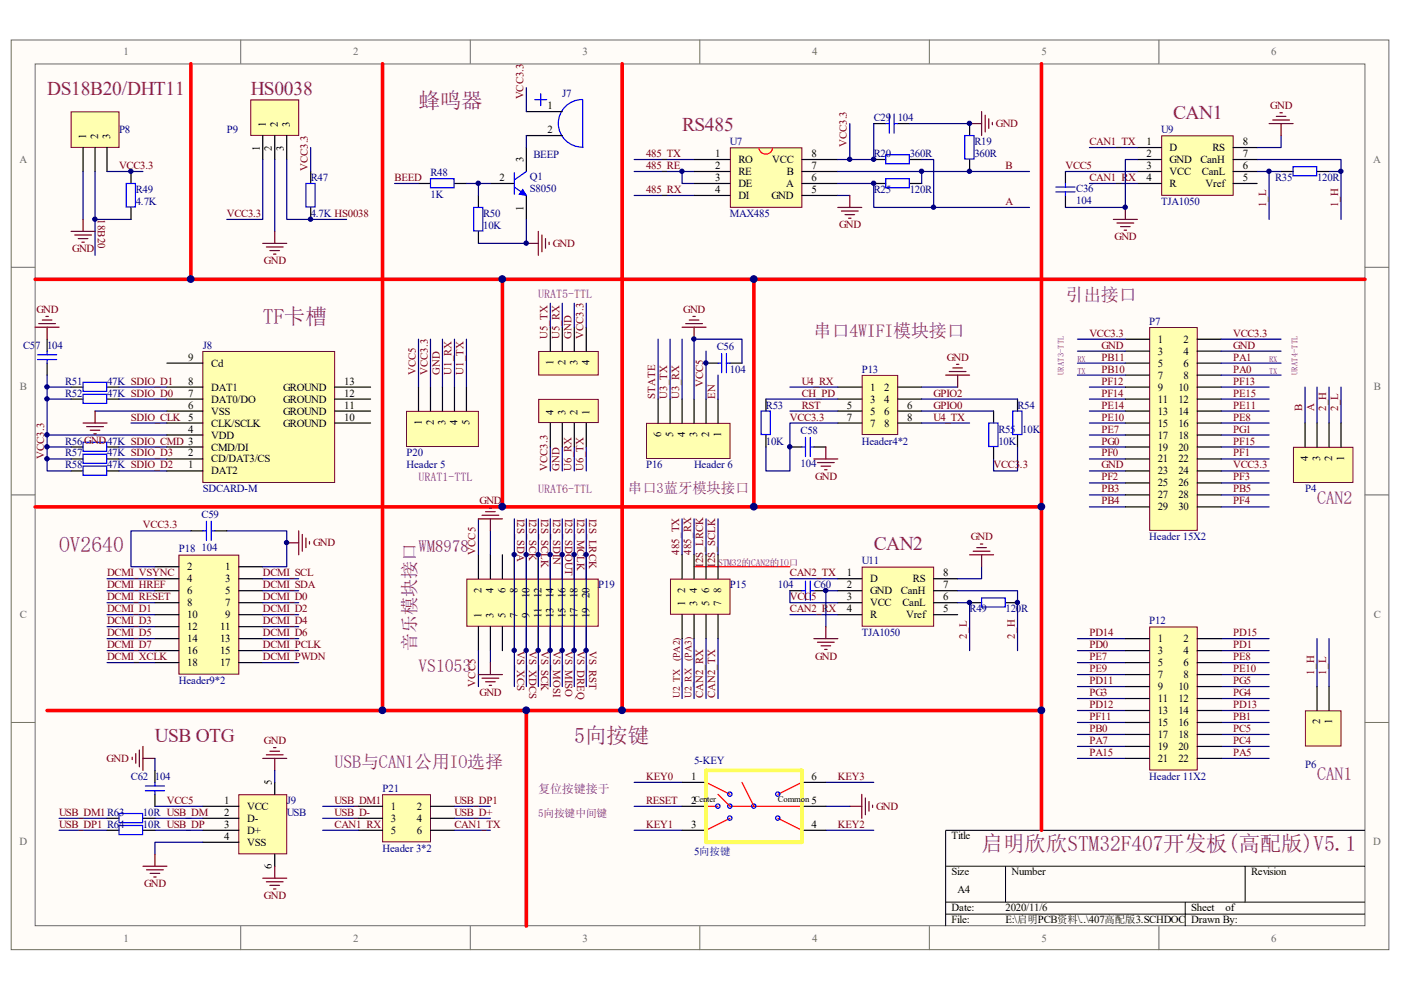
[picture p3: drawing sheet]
<svg xmlns="http://www.w3.org/2000/svg" width="297mm" height="210mm" viewBox="0 0 297 210" stroke-linecap="round" stroke-linejoin="round" font-family="sans-serif">
<defs><g id="words">
<g font-size="4.6" fill="#800080">
<text x="88.7" y="23">蜂鸣器</text>
<text x="55.7" y="68.7">TF卡槽</text>
<text x="12.5" y="116.9">OV2640</text>
<text x="121.8" y="157.6">5向按键</text>
<text x="208.1" y="180.4">启明欣欣STM32F407开发板(高配版)V5.1</text>
</g>
<g font-size="4.1" fill="#800080">
<text x="10" y="20.2">DS18B20/DHT11</text>
<text x="53.2" y="20.2">HS0038</text>
<text x="144.6" y="27.8">RS485</text>
<text x="248.8" y="25.2">CAN1</text>
<text x="185.3" y="116.7">CAN2</text>
<text x="32.9" y="157.3">USB OTG</text>
</g>
<g font-size="3.8" fill="#800080">
<text x="225.9" y="63.8">引出接口</text>
<text x="172.6" y="71.4">串口4WIFI模块接口</text>
<text x="279.2" y="106.9">CAN2</text>
<text x="88.1" y="137.9" transform="rotate(-90 88.1 137.9)">音乐模块接口</text>
<text x="88.7" y="142.5">VS1053</text>
<text x="71" y="162.8">USB与CAN1公用IO选择</text>
<text x="279.2" y="165.4">CAN1</text>
</g>
<text font-size="3.6" fill="#800080" x="88.7" y="117.1">WM8978</text>
<text font-size="3" fill="#800080" x="133.2" y="104.5">串口3蓝牙模块接口</text>
<g font-size="2.5" fill="#800080">
<text x="114.1" y="63.2">URAT5-TTL</text>
<text x="88.7" y="102">URAT1-TTL</text>
<text x="114.1" y="104.6">URAT6-TTL</text>
<text x="114.1" y="168.1">复位按键接于</text>
</g>
<g font-size="2.3" fill="#696969">
<text x="26.2" y="11.7">1</text>
<text x="74.8" y="11.7">2</text>
<text x="123.5" y="11.7">3</text>
<text x="172.2" y="11.7">4</text>
<text x="220.8" y="11.7">5</text>
<text x="269.5" y="11.7">6</text>
<text x="4.1" y="34.5">A</text>
<text x="291.2" y="34.5">A</text>
<text x="4.2" y="82.7">B</text>
<text x="291.3" y="82.7">B</text>
<text x="4.2" y="131">C</text>
<text x="291.3" y="131">C</text>
<text x="4.1" y="179.3">D</text>
<text x="291.2" y="179.3">D</text>
<text x="26.2" y="199.7">1</text>
<text x="74.8" y="199.7">2</text>
<text x="123.5" y="199.7">3</text>
<text x="172.2" y="199.7">4</text>
<text x="220.8" y="199.7">5</text>
<text x="269.5" y="199.7">6</text>
</g>
<g font-size="2.3" fill="#800000">
<text x="111" y="21.1" transform="rotate(-90 111 21.1)">VCC3.3</text>
<text x="269.3" y="23.1">GND</text>
<text x="211.2" y="26.9">GND</text>
<text x="25.2" y="35.8">VCC3.3</text>
<text x="137" y="33.3">485_TX</text>
<text x="137" y="35.8">485_RE</text>
<text x="179.6" y="31.3" transform="rotate(-90 179.6 31.3)">VCC3.3</text>
<text x="213.2" y="35.8">B</text>
<text x="225.9" y="35.8">VCC5</text>
<text x="231" y="30.7">CAN1_TX</text>
<text x="65.3" y="36.3" transform="rotate(-90 65.3 36.3)">VCC3.3</text>
<text x="83.7" y="38.4">BEED</text>
<text x="137" y="40.9">485_RX</text>
<text x="231" y="38.4">CAN1_RX</text>
<text x="20.7" y="46.5" transform="rotate(90 20.7 46.5)">18B20</text>
<text x="48.1" y="46">VCC3.3</text>
<text x="213.2" y="43.4">A</text>
<text x="268.5" y="44" transform="rotate(-90 268.5 44)">1_L</text>
<text x="283.7" y="44" transform="rotate(-90 283.7 44)">1_H</text>
<text x="15.3" y="53.5">GND</text>
<text x="117.2" y="52.3">GND</text>
<text x="177.9" y="48.4">GND</text>
<text x="236.3" y="51">GND</text>
<text x="56" y="56.1">GND</text>
<text x="7.7" y="66.3">GND</text>
<text x="116.1" y="71.9" transform="rotate(-90 116.1 71.9)">U5_TX</text>
<text x="118.6" y="71.9" transform="rotate(-90 118.6 71.9)">U5_RX</text>
<text x="121.2" y="71.9" transform="rotate(-90 121.2 71.9)">GND</text>
<text x="123.7" y="71.9" transform="rotate(-90 123.7 71.9)">VCC3.3</text>
<text x="144.9" y="66.3">GND</text>
<text x="231" y="71.4">VCC3.3</text>
<text x="261.5" y="71.4">VCC3.3</text>
<text x="200.7" y="76.5">GND</text>
<text x="233.5" y="73.9">GND</text>
<text x="233.5" y="76.5">PB11</text>
<text x="261.5" y="73.9">GND</text>
<text x="261.5" y="76.5">PA1</text>
<text x="88.1" y="79.5" transform="rotate(-90 88.1 79.5)">VCC5</text>
<text x="90.7" y="79.5" transform="rotate(-90 90.7 79.5)">VCC3.3</text>
<text x="93.2" y="79.5" transform="rotate(-90 93.2 79.5)">GND</text>
<text x="95.8" y="79.5" transform="rotate(-90 95.8 79.5)">U1_RX</text>
<text x="98.3" y="79.5" transform="rotate(-90 98.3 79.5)">U1_TX</text>
<text x="149.1" y="82.1" transform="rotate(-90 149.1 82.1)">VCC5</text>
<text x="170" y="81.5">U4_RX</text>
<text x="233.5" y="81.5">PF12</text>
<text x="233.5" y="79">PB10</text>
<text x="261.5" y="81.5">PF13</text>
<text x="261.5" y="79">PA0</text>
<text x="27.8" y="89.2">SDIO_CLK 5</text>
<text x="138.9" y="84.6" transform="rotate(-90 138.9 84.6)">STATE</text>
<text x="141.5" y="84.6" transform="rotate(-90 141.5 84.6)">U3_TX</text>
<text x="144" y="84.6" transform="rotate(-90 144 84.6)">U3_RX</text>
<text x="151.6" y="84.6" transform="rotate(-90 151.6 84.6)">EN</text>
<text x="167.5" y="89.2">VCC3.3</text>
<text x="170" y="86.6">RST</text>
<text x="170" y="84.1">CH_PD</text>
<text x="198" y="84.1">GPIO2</text>
<text x="198" y="86.6">GPIO0</text>
<text x="198" y="89.2">U4_TX</text>
<text x="233.5" y="84.1">PF14</text>
<text x="233.5" y="86.6">PE14</text>
<text x="233.5" y="89.2">PE10</text>
<text x="261.5" y="84.1">PE15</text>
<text x="261.5" y="86.6">PE11</text>
<text x="261.5" y="89.2">PE8</text>
<text x="276.1" y="87.1" transform="rotate(-90 276.1 87.1)">B</text>
<text x="278.6" y="87.1" transform="rotate(-90 278.6 87.1)">A</text>
<text x="281.2" y="87.1" transform="rotate(-90 281.2 87.1)">2_H</text>
<text x="283.7" y="87.1" transform="rotate(-90 283.7 87.1)">2_L</text>
<text x="233.5" y="94.2">PG0</text>
<text x="233.5" y="91.7">PE7</text>
<text x="261.5" y="91.7">PG1</text>
<text x="261.5" y="94.2">PF15</text>
<text x="9.4" y="97.3" transform="rotate(-90 9.4 97.3)">VCC3.3</text>
<text x="116.1" y="99.8" transform="rotate(-90 116.1 99.8)">VCC3.3</text>
<text x="118.6" y="99.8" transform="rotate(-90 118.6 99.8)">GND</text>
<text x="121.2" y="99.8" transform="rotate(-90 121.2 99.8)">U6_RX</text>
<text x="123.7" y="99.8" transform="rotate(-90 123.7 99.8)">U6_TX</text>
<text x="172.8" y="101.8">GND</text>
<text x="210.7" y="99.3">VCC3.3</text>
<text x="233.5" y="101.9">PF2</text>
<text x="233.5" y="96.8">PF0</text>
<text x="233.5" y="99.3">GND</text>
<text x="261.5" y="99.3">VCC3.3</text>
<text x="261.5" y="101.9">PF3</text>
<text x="261.5" y="96.8">PF1</text>
<text x="101.7" y="106.9">GND</text>
<text x="233.5" y="104.4">PB3</text>
<text x="233.5" y="106.9">PB4</text>
<text x="261.5" y="104.4">PB5</text>
<text x="261.5" y="106.9">PF4</text>
<text x="30.3" y="112">VCC3.3</text>
<text x="109.6" y="110" transform="rotate(90 109.6 110)">I2S_SDA</text>
<text x="112.2" y="110" transform="rotate(90 112.2 110)">I2S_SCK</text>
<text x="114.7" y="110" transform="rotate(90 114.7 110)">I2S_SCLK</text>
<text x="117.3" y="110" transform="rotate(90 117.3 110)">I2S_SDIN</text>
<text x="119.8" y="110" transform="rotate(90 119.8 110)">I2S_SDOUT</text>
<text x="122.3" y="110" transform="rotate(90 122.3 110)">I2S_MCLK</text>
<text x="124.9" y="110" transform="rotate(90 124.9 110)">I2S_LRCK</text>
<text x="66.4" y="115.8">GND</text>
<text x="100.8" y="117.6" transform="rotate(-90 100.8 117.6)">VCC5</text>
<text x="144" y="117.6" transform="rotate(-90 144 117.6)">485_TX</text>
<text x="146.6" y="117.6" transform="rotate(-90 146.6 117.6)">485_RX</text>
<text x="205.8" y="114.6">GND</text>
<text x="22.7" y="122.2">DCMI_VSYNC</text>
<text x="22.7" y="124.7">DCMI_HREF</text>
<text x="55.7" y="122.2">DCMI_SCL</text>
<text x="55.7" y="124.7">DCMI_SDA</text>
<text x="149.1" y="120.2" transform="rotate(-90 149.1 120.2)">I2S_LRCK</text>
<text x="151.6" y="120.2" transform="rotate(-90 151.6 120.2)">I2S_SCLK</text>
<text x="167.5" y="122.2">CAN2_TX</text>
<text x="22.7" y="127.3">DCMI_RESET</text>
<text x="22.7" y="129.8">DCMI_D1</text>
<text x="55.7" y="129.8">DCMI_D2</text>
<text x="55.7" y="127.3">DCMI_D0</text>
<text x="167.5" y="129.8">CAN2_RX</text>
<text x="167.5" y="127.3">VCC5</text>
<text x="22.7" y="132.3">DCMI_D3</text>
<text x="22.7" y="134.9">DCMI_D5</text>
<text x="22.7" y="137.4">DCMI_D7</text>
<text x="55.7" y="132.3">DCMI_D4</text>
<text x="55.7" y="134.9">DCMI_D6</text>
<text x="55.7" y="137.4">DCMI_PCLK</text>
<text x="109.6" y="137.9" transform="rotate(90 109.6 137.9)">VS_XCS</text>
<text x="112.2" y="137.9" transform="rotate(90 112.2 137.9)">VS_XDCS</text>
<text x="114.7" y="137.9" transform="rotate(90 114.7 137.9)">VS_SCK</text>
<text x="117.3" y="137.9" transform="rotate(90 117.3 137.9)">VS_MOSI</text>
<text x="119.8" y="137.9" transform="rotate(90 119.8 137.9)">VS_MISO</text>
<text x="122.3" y="137.9" transform="rotate(90 122.3 137.9)">VS_DREQ</text>
<text x="124.9" y="137.9" transform="rotate(90 124.9 137.9)">VS_RST</text>
<text x="205" y="135.4" transform="rotate(-90 205 135.4)">2_L</text>
<text x="215.1" y="135.4" transform="rotate(-90 215.1 135.4)">2_H</text>
<text x="231" y="134.9">PD14</text>
<text x="231" y="137.4">PD0</text>
<text x="261.5" y="134.9">PD15</text>
<text x="261.5" y="137.4">PD1</text>
<text x="22.7" y="140">DCMI_XCLK</text>
<text x="55.7" y="140">DCMI_PWDN</text>
<text x="172.8" y="139.9">GND</text>
<text x="231" y="140">PE7</text>
<text x="231" y="142.5">PE9</text>
<text x="261.5" y="140">PE8</text>
<text x="261.5" y="142.5">PE10</text>
<text x="278.6" y="143" transform="rotate(-90 278.6 143)">1_H</text>
<text x="281.2" y="143" transform="rotate(-90 281.2 143)">1_L</text>
<text x="100.8" y="145.6" transform="rotate(-90 100.8 145.6)">VCC5</text>
<text x="101.7" y="147.5">GND</text>
<text x="149.1" y="148.1" transform="rotate(-90 149.1 148.1)">CAN2_RX</text>
<text x="151.6" y="148.1" transform="rotate(-90 151.6 148.1)">CAN2_TX</text>
<text x="231" y="147.6">PG3</text>
<text x="231" y="145">PD11</text>
<text x="261.5" y="147.6">PG4</text>
<text x="261.5" y="145">PG5</text>
<text x="231" y="150.1">PD12</text>
<text x="231" y="152.7">PF11</text>
<text x="231" y="155.2">PB0</text>
<text x="261.5" y="150.1">PD13</text>
<text x="261.5" y="152.7">PB1</text>
<text x="261.5" y="155.2">PC5</text>
<text x="22.6" y="161.6">GND</text>
<text x="56" y="157.7">GND</text>
<text x="231" y="157.7">PA7</text>
<text x="231" y="160.3">PA15</text>
<text x="261.5" y="157.7">PC4</text>
<text x="261.5" y="160.3">PA5</text>
<text x="137" y="165.4">KEY0</text>
<text x="177.6" y="165.4">KEY3</text>
<text x="12.5" y="173">USB_DM1R63</text>
<text x="35.4" y="170.4">VCC5</text>
<text x="71" y="173">USB_D-</text>
<text x="71" y="170.4">USB_DM1</text>
<text x="96.4" y="173">USB_D+</text>
<text x="96.4" y="170.4">USB_DP1</text>
<text x="137" y="170.4">RESET</text>
<text x="185.8" y="171.7">GND</text>
<text x="12.5" y="175.5">USB_DP1 R64</text>
<text x="71" y="175.5">CAN1_RX</text>
<text x="96.4" y="175.5">CAN1_TX</text>
<text x="137" y="175.5">KEY1</text>
<text x="177.6" y="175.5">KEY2</text>
<text x="30.6" y="188.1">GND</text>
<text x="56" y="190.7">GND</text>
</g>
<g font-size="2.3">
<text x="116.1" y="23.1">1</text>
<text x="18.3" y="29.5" transform="rotate(-90 18.3 29.5)">1</text>
<text x="20.8" y="29.5" transform="rotate(-90 20.8 29.5)">2</text>
<text x="23.4" y="29.5" transform="rotate(-90 23.4 29.5)">3</text>
<text x="56.4" y="26.9" transform="rotate(-90 56.4 26.9)">1</text>
<text x="58.9" y="26.9" transform="rotate(-90 58.9 26.9)">2</text>
<text x="61.5" y="26.9" transform="rotate(-90 61.5 26.9)">3</text>
<text x="116.1" y="28.2">2</text>
<text x="55.1" y="31.9" transform="rotate(-90 55.1 31.9)">1</text>
<text x="57.7" y="31.9" transform="rotate(-90 57.7 31.9)">2</text>
<text x="60.2" y="31.9" transform="rotate(-90 60.2 31.9)">3</text>
<text x="111" y="34.3" transform="rotate(-90 111 34.3)">3</text>
<text x="151.6" y="33.3">1</text>
<text x="151.6" y="35.8">2</text>
<text x="156.5" y="34.6">RO</text>
<text x="163.7" y="34.6">VCC</text>
<text x="172" y="35.8">7</text>
<text x="172" y="33.3">8</text>
<text x="243.1" y="30.7">1</text>
<text x="243.1" y="33.3">2</text>
<text x="243.1" y="35.8">3</text>
<text x="248" y="32">D</text>
<text x="248" y="34.6">GND</text>
<text x="254.5" y="34.6">CanH</text>
<text x="257" y="32">RS</text>
<text x="263.5" y="35.8">6</text>
<text x="263.5" y="33.3">7</text>
<text x="263.5" y="30.7">8</text>
<text x="105.9" y="38.4">2</text>
<text x="151.6" y="38.4">3</text>
<text x="151.6" y="40.9">4</text>
<text x="156.5" y="37.1">RE</text>
<text x="156.5" y="39.6">DE</text>
<text x="166.7" y="39.6">A</text>
<text x="166.8" y="37.1">B</text>
<text x="172" y="40.9">5</text>
<text x="172" y="38.4">6</text>
<text x="243.1" y="38.4">4</text>
<text x="248" y="37.1">VCC</text>
<text x="248" y="39.6">R</text>
<text x="254.8" y="37.1">CanL</text>
<text x="255.6" y="39.6">Vref</text>
<text x="263.5" y="38.4">5</text>
<text x="111" y="44.6" transform="rotate(-90 111 44.6)">1</text>
<text x="156.5" y="42.2">DI</text>
<text x="163.6" y="42.2">GND</text>
<text x="39.9" y="76.5">9</text>
<text x="44.8" y="77.7">Cd</text>
<text x="117.3" y="77.4" transform="rotate(-90 117.3 77.4)">1</text>
<text x="119.9" y="77.4" transform="rotate(-90 119.9 77.4)">2</text>
<text x="122.4" y="77.4" transform="rotate(-90 122.4 77.4)">3</text>
<text x="125" y="77.4" transform="rotate(-90 125 77.4)">4</text>
<text x="245.4" y="72.7">1</text>
<text x="245.4" y="75.2">3</text>
<text x="245.4" y="77.7">5</text>
<text x="251" y="72.7">2</text>
<text x="251" y="75.2">4</text>
<text x="251" y="77.7">6</text>
<text x="39.9" y="81.5">8</text>
<text x="44.8" y="82.8">DAT1</text>
<text x="60" y="82.8">GROUND</text>
<text x="73" y="81.5">13</text>
<text x="184.5" y="82.8">1</text>
<text x="187.5" y="82.8">2</text>
<text x="245.4" y="80.3">7</text>
<text x="245.4" y="82.8">9</text>
<text x="249.9" y="82.8">10</text>
<text x="251" y="80.3">8</text>
<text x="39.9" y="86.6">6</text>
<text x="39.9" y="84.1">7</text>
<text x="44.8" y="87.9">VSS</text>
<text x="44.8" y="85.4">DAT0/DO</text>
<text x="60" y="87.9">GROUND</text>
<text x="60" y="85.4">GROUND</text>
<text x="73" y="89.2">10</text>
<text x="73" y="86.6">11</text>
<text x="73" y="84.1">12</text>
<text x="117.3" y="87.9" transform="rotate(-90 117.3 87.9)">4</text>
<text x="119.9" y="87.9" transform="rotate(-90 119.9 87.9)">3</text>
<text x="122.4" y="87.9" transform="rotate(-90 122.4 87.9)">2</text>
<text x="125" y="87.9" transform="rotate(-90 125 87.9)">1</text>
<text x="179.6" y="86.6">5</text>
<text x="179.6" y="89.2">7</text>
<text x="184.5" y="85.4">3</text>
<text x="184.5" y="87.9">5</text>
<text x="187.5" y="85.4">4</text>
<text x="187.5" y="87.9">6</text>
<text x="192.4" y="86.6">6</text>
<text x="192.4" y="89.2">8</text>
<text x="245.4" y="85.4">11</text>
<text x="245.4" y="87.9">13</text>
<text x="249.9" y="85.4">12</text>
<text x="249.9" y="87.9">14</text>
<text x="39.9" y="91.7">4</text>
<text x="44.8" y="95.5">CMD/DI</text>
<text x="44.8" y="93">VDD</text>
<text x="44.8" y="90.4">CLK/SCLK</text>
<text x="60" y="90.4">GROUND</text>
<text x="89.4" y="90.1" transform="rotate(-90 89.4 90.1)">1</text>
<text x="91.9" y="90.1" transform="rotate(-90 91.9 90.1)">2</text>
<text x="94.5" y="90.1" transform="rotate(-90 94.5 90.1)">3</text>
<text x="97" y="90.1" transform="rotate(-90 97 90.1)">4</text>
<text x="99.6" y="90.1" transform="rotate(-90 99.6 90.1)">5</text>
<text x="140.2" y="92.6" transform="rotate(-90 140.2 92.6)">6</text>
<text x="142.7" y="92.6" transform="rotate(-90 142.7 92.6)">5</text>
<text x="145.3" y="92.6" transform="rotate(-90 145.3 92.6)">4</text>
<text x="147.8" y="92.6" transform="rotate(-90 147.8 92.6)">3</text>
<text x="150.4" y="92.6" transform="rotate(-90 150.4 92.6)">2</text>
<text x="152.9" y="92.6" transform="rotate(-90 152.9 92.6)">1</text>
<text x="184.5" y="90.4">7</text>
<text x="187.5" y="90.4">8</text>
<text x="245.4" y="90.4">15</text>
<text x="245.4" y="93">17</text>
<text x="245.4" y="95.5">19</text>
<text x="249.9" y="90.4">16</text>
<text x="249.9" y="93">18</text>
<text x="249.9" y="95.5">20</text>
<text x="39.9" y="99.3">1</text>
<text x="39.9" y="96.8">2</text>
<text x="44.8" y="100.6">DAT2</text>
<text x="44.8" y="98.1">CD/DAT3/CS</text>
<text x="245.4" y="98.1">21</text>
<text x="245.4" y="100.6">23</text>
<text x="249.9" y="98.1">22</text>
<text x="249.9" y="100.6">24</text>
<text x="277.4" y="97.7" transform="rotate(-90 277.4 97.7)">4</text>
<text x="279.9" y="97.7" transform="rotate(-90 279.9 97.7)">3</text>
<text x="282.4" y="97.7" transform="rotate(-90 282.4 97.7)">2</text>
<text x="285" y="97.7" transform="rotate(-90 285 97.7)">1</text>
<text x="245.4" y="103.1">25</text>
<text x="245.4" y="105.7">27</text>
<text x="249.9" y="103.1">26</text>
<text x="249.9" y="105.7">28</text>
<text x="245.4" y="108.2">29</text>
<text x="249.9" y="108.2">30</text>
<text x="39.7" y="120.9">2</text>
<text x="39.7" y="123.5">4</text>
<text x="39.7" y="126">6</text>
<text x="47.8" y="120.9">1</text>
<text x="47.8" y="123.5">3</text>
<text x="47.8" y="126">5</text>
<text x="102.1" y="125.7" transform="rotate(-90 102.1 125.7)">2</text>
<text x="104.6" y="125.7" transform="rotate(-90 104.6 125.7)">4</text>
<text x="107.2" y="125.7" transform="rotate(-90 107.2 125.7)">6</text>
<text x="109.7" y="125.7" transform="rotate(-90 109.7 125.7)">8</text>
<text x="145.3" y="125.7" transform="rotate(-90 145.3 125.7)">2</text>
<text x="147.8" y="125.7" transform="rotate(-90 147.8 125.7)">4</text>
<text x="150.4" y="125.7" transform="rotate(-90 150.4 125.7)">6</text>
<text x="152.9" y="125.7" transform="rotate(-90 152.9 125.7)">8</text>
<text x="179.6" y="122.2">1</text>
<text x="179.6" y="124.7">2</text>
<text x="184.5" y="123.5">D</text>
<text x="184.5" y="126">GND</text>
<text x="191" y="126">CanH</text>
<text x="193.5" y="123.5">RS</text>
<text x="200" y="124.7">7</text>
<text x="200" y="122.2">8</text>
<text x="39.7" y="128.5">8</text>
<text x="39.7" y="131.1">10</text>
<text x="47.8" y="128.5">7</text>
<text x="47.8" y="131.1">9</text>
<text x="102.1" y="131.1" transform="rotate(-90 102.1 131.1)">1</text>
<text x="104.6" y="131.1" transform="rotate(-90 104.6 131.1)">3</text>
<text x="107.2" y="131.1" transform="rotate(-90 107.2 131.1)">5</text>
<text x="109.7" y="131.1" transform="rotate(-90 109.7 131.1)">7</text>
<text x="112.3" y="131.1" transform="rotate(-90 112.3 131.1)">9</text>
<text x="112.3" y="126.8" transform="rotate(-90 112.3 126.8)">10</text>
<text x="114.8" y="131.1" transform="rotate(-90 114.8 131.1)">11</text>
<text x="114.8" y="126.8" transform="rotate(-90 114.8 126.8)">12</text>
<text x="117.3" y="131.1" transform="rotate(-90 117.3 131.1)">13</text>
<text x="117.3" y="126.8" transform="rotate(-90 117.3 126.8)">14</text>
<text x="119.9" y="131.1" transform="rotate(-90 119.9 131.1)">15</text>
<text x="119.9" y="126.8" transform="rotate(-90 119.9 126.8)">16</text>
<text x="122.4" y="131.1" transform="rotate(-90 122.4 131.1)">17</text>
<text x="122.4" y="126.8" transform="rotate(-90 122.4 126.8)">18</text>
<text x="125" y="131.1" transform="rotate(-90 125 131.1)">19</text>
<text x="125" y="126.8" transform="rotate(-90 125 126.8)">20</text>
<text x="145.3" y="128.5" transform="rotate(-90 145.3 128.5)">1</text>
<text x="147.8" y="128.5" transform="rotate(-90 147.8 128.5)">3</text>
<text x="150.4" y="128.5" transform="rotate(-90 150.4 128.5)">5</text>
<text x="152.9" y="128.5" transform="rotate(-90 152.9 128.5)">7</text>
<text x="179.6" y="127.3">3</text>
<text x="179.6" y="129.8">4</text>
<text x="184.5" y="128.5">VCC</text>
<text x="184.5" y="131.1">R</text>
<text x="191.3" y="128.5">CanL</text>
<text x="192.1" y="131.1">Vref</text>
<text x="200" y="129.8">5</text>
<text x="200" y="127.3">6</text>
<text x="39.7" y="133.6">12</text>
<text x="39.7" y="136.2">14</text>
<text x="46.7" y="133.6">11</text>
<text x="46.7" y="136.2">13</text>
<text x="245.4" y="136.2">1</text>
<text x="251" y="136.2">2</text>
<text x="39.7" y="138.7">16</text>
<text x="39.7" y="141.2">18</text>
<text x="46.7" y="138.7">15</text>
<text x="46.7" y="141.2">17</text>
<text x="245.4" y="138.7">3</text>
<text x="245.4" y="141.2">5</text>
<text x="245.4" y="143.8">7</text>
<text x="251" y="138.7">4</text>
<text x="251" y="141.2">6</text>
<text x="251" y="143.8">8</text>
<text x="245.4" y="146.3">9</text>
<text x="245.4" y="148.9">11</text>
<text x="249.9" y="146.3">10</text>
<text x="249.9" y="148.9">12</text>
<text x="245.4" y="151.4">13</text>
<text x="245.4" y="153.9">15</text>
<text x="249.9" y="151.4">14</text>
<text x="249.9" y="153.9">16</text>
<text x="279.9" y="153.6" transform="rotate(-90 279.9 153.6)">2</text>
<text x="282.4" y="153.6" transform="rotate(-90 282.4 153.6)">1</text>
<text x="245.4" y="156.5">17</text>
<text x="245.4" y="159">19</text>
<text x="245.4" y="161.6">21</text>
<text x="249.9" y="156.5">18</text>
<text x="249.9" y="159">20</text>
<text x="249.9" y="161.6">22</text>
<text x="57.7" y="166.4" transform="rotate(-90 57.7 166.4)">5</text>
<text x="146.6" y="165.4">1</text>
<text x="172" y="165.4">6</text>
<text x="47.5" y="170.4">1</text>
<text x="47.5" y="173">2</text>
<text x="52.4" y="171.7">VCC</text>
<text x="82.9" y="171.7">1</text>
<text x="88.4" y="171.7">2</text>
<text x="146.6" y="170.4">2</text>
<text x="172" y="170.4">5</text>
<text x="47.5" y="175.5">3</text>
<text x="47.5" y="178.1">4</text>
<text x="52.4" y="174.3">D-</text>
<text x="52.4" y="176.8">D+</text>
<text x="52.4" y="179.3">VSS</text>
<text x="82.9" y="174.3">3</text>
<text x="82.9" y="176.8">5</text>
<text x="88.4" y="174.3">4</text>
<text x="88.4" y="176.8">6</text>
<text x="146.6" y="175.5">3</text>
<text x="172" y="175.5">4</text>
<text x="201.8" y="178">Title</text>
<text x="57.7" y="184.3" transform="rotate(-90 57.7 184.3)">6</text>
<text x="201.8" y="185.6">Size</text>
<text x="214.5" y="185.6">Number</text>
<text x="265.3" y="185.6">Revision</text>
<text x="203" y="189.4">A4</text>
<text x="201.8" y="193.2">Date:</text>
<text x="201.8" y="195.8">File:</text>
<text x="213.2" y="193.2">2020/11/6</text>
<text x="213.2" y="195.8">E:\启明PCB资料\..\407高配版3.SCHDOC</text>
<text x="252.6" y="193.2">Sheet</text>
<text x="252.6" y="195.8">Drawn By:</text>
<text x="259.8" y="193.2">of</text>
</g>
<g font-size="2.3" fill="#000080">
<text x="119.2" y="20.6">J7</text>
<text x="25.2" y="28.2">P8</text>
<text x="48.1" y="28.2">P9</text>
<text x="185.3" y="25.7">C29</text>
<text x="190.3" y="25.7">104</text>
<text x="246.2" y="28.2">U9</text>
<text x="113.1" y="33.5">BEEP</text>
<text x="154.8" y="30.7">U7</text>
<text x="185.3" y="33.3">R20</text>
<text x="192.9" y="33.3">360R</text>
<text x="206.6" y="33.3">360R</text>
<text x="206.6" y="30.7">R19</text>
<text x="28.8" y="40.9">R49</text>
<text x="65.9" y="38.4">R47</text>
<text x="91.3" y="41.9">1K</text>
<text x="91.3" y="37.4">R48</text>
<text x="112.4" y="38.1">Q1</text>
<text x="112.4" y="40.7">S8050</text>
<text x="185.3" y="40.9">R25</text>
<text x="192.9" y="40.9">120R</text>
<text x="228.2" y="40.7">C36</text>
<text x="270.3" y="38.4">R35</text>
<text x="279.2" y="38.4">120R</text>
<text x="28.8" y="43.4">4.7K</text>
<text x="65.9" y="46">4.7K HS0038</text>
<text x="102.4" y="46">R50</text>
<text x="154.8" y="46">MAX485</text>
<text x="228.2" y="43.2">104</text>
<text x="246.2" y="43.4">TJA1050</text>
<text x="102.4" y="48.5">10K</text>
<text x="243.7" y="68.8">P7</text>
<text x="4.9" y="73.9">C57</text>
<text x="10" y="73.9">104</text>
<text x="43" y="73.9">J8</text>
<text x="152" y="74.2">C56</text>
<text x="13.8" y="81.5">R51</text>
<text x="22.7" y="81.5">47K SDIO_D1</text>
<text x="154.8" y="79">104</text>
<text x="182.7" y="79">P13</text>
<text x="13.8" y="84.1">R52</text>
<text x="22.7" y="84.1">47K SDIO_D0</text>
<text x="162.4" y="86.6">R53</text>
<text x="215.7" y="86.6">R54</text>
<text x="13.8" y="94.2">R56GND47K SDIO_CMD 3</text>
<text x="162.4" y="94.2">10K</text>
<text x="169.8" y="92">C58</text>
<text x="182.7" y="94.2">Header4*2</text>
<text x="211.7" y="94.2">10K</text>
<text x="211.7" y="91.7">R55</text>
<text x="216.7" y="91.7">10K</text>
<text x="13.8" y="99.3">R58</text>
<text x="13.8" y="96.8">R57</text>
<text x="22.7" y="99.3">47K SDIO_D2</text>
<text x="22.7" y="96.8">47K SDIO_D3</text>
<text x="86.2" y="96.8">P20</text>
<text x="86.2" y="99.3">Header 5</text>
<text x="137" y="99.3">P16</text>
<text x="147.2" y="99.3">Header 6</text>
<text x="169.8" y="99.1">104</text>
<text x="43" y="104.4">SDCARD-M</text>
<text x="276.7" y="104.4">P4</text>
<text x="42.8" y="109.7">C59</text>
<text x="37.9" y="117.1">P18</text>
<text x="42.8" y="116.9">104</text>
<text x="182.7" y="119.6">U11</text>
<text x="243.7" y="114.6">Header 15X2</text>
<text x="126.8" y="124.7">P19</text>
<text x="154.8" y="124.7">P15</text>
<text x="164.9" y="124.7">104</text>
<text x="172.6" y="124.7">C60</text>
<text x="205.6" y="129.8">R49</text>
<text x="213.2" y="129.8">120R</text>
<text x="182.7" y="134.9">TJA1050</text>
<text x="243.7" y="132.3">P12</text>
<text x="37.9" y="145">Header9*2</text>
<text x="27.8" y="165.4">C62</text>
<text x="32.9" y="165.4">104</text>
<text x="81.1" y="167.9">P21</text>
<text x="147.2" y="162.1">5-KEY</text>
<text x="243.7" y="165.4">Header 11X2</text>
<text x="276.7" y="162.8">P6</text>
<text x="30.3" y="173">10R USB_DM</text>
<text x="60.8" y="170.4">J9</text>
<text x="60.8" y="173">USB</text>
<text x="30.3" y="175.5">10R USB_DP</text>
<text x="81.1" y="180.6">Header 3*2</text>
<text x="147.2" y="181.4">5向按键</text>
</g>
<text font-size="2.3" fill="#800080" x="114.1" y="173.2">5向按键中间键</text>
<g font-size="2.1" fill="#800000">
<text x="144.1" y="140.2" transform="rotate(-90 144.1 140.2)">(PA2)</text>
<text x="146.6" y="140.1" transform="rotate(-90 146.6 140.1)">(PA3)</text>
<text x="144.1" y="148.1" transform="rotate(-90 144.1 148.1)">U2_TX</text>
<text x="146.6" y="148.1" transform="rotate(-90 146.6 148.1)">U2_RX</text>
</g>
<text font-size="2" fill="#800080" x="152.2" y="119.9">STM32的CAN2的IO口</text>
<g font-size="1.8" fill="#800080">
<text x="228.4" y="76.7">RX</text>
<text x="269.1" y="76.7">RX</text>
<text x="225.6" y="79.5" transform="rotate(-90 225.6 79.5)">URAT3-TTL</text>
<text x="228.4" y="79.3">TX</text>
<text x="269.1" y="79.3">TX</text>
<text x="275.1" y="79.5" transform="rotate(-90 275.1 79.5)">URAT4-TTL</text>
</g>
<g font-size="1.8">
<text x="147.2" y="169.9">Center</text>
<text x="164.9" y="169.9">Common</text>
</g>
</g></defs>
<path d="M2.5 8.6h292v192.8h-292z" fill="#fffcf8"/>
<path d="M2.4 8.5h292.1v192.9h-292.1z" fill="none" stroke="#696969" stroke-width=".21"/>
<path d="M7.5 13.6h281.9v182.7h-281.9z" fill="#fffcf8"/>
<g fill="none" stroke="#696969" stroke-width=".21">
<path d="M7.5 13.6h281.9v182.7h-281.9zM51 8.4v5.1M99.7 8.4v5.1M148.4 8.4v5.1M197 8.4v5.1M245.7 8.4v5.1M2.4 56.7h5.1M289.4 56.7h5.1M2.4 104.9h5.1M289.4 104.9h5.1M2.4 153.2h5.1M289.4 153.2h5.1"/>
<path d="M51 196.4v5M99.7 196.4v5M148.4 196.4v5M197 196.4v5M245.7 196.4v5"/>
</g>
<path d="M289.4 176h-88.9v20.4M200.5 183.7h88.9M200.5 191.3h88.9M200.5 193.8h88.9M213.2 183.7v7.6M251.3 191.3v5.1M264 183.7v7.6" fill="none" stroke="#000" stroke-width=".21"/>
<path d="M15.2 23.8h10v7.5h-10z" fill="#ffffb0"/>
<path d="M15.1 23.7h10.1v7.6h-10.1z" fill="none" stroke="#800000" stroke-width=".21"/>
<path d="M17.6 31.3v5.1M20.2 31.3v5.1M22.7 31.3v5.1" fill="none" stroke="#000" stroke-width=".25"/>
<path d="M17.6 36.4v10.1M20.2 36.4v17.7M22.7 36.4h7.6" fill="none" stroke="#000080" stroke-width=".25"/>
<path d="M15.1 49.1h5.1M15.8 49.8h3.6M16.6 50.6h2M17.4 51.3h.5M17.6 46.5v2.6" fill="none" stroke="#800000" stroke-width=".25"/>
<path d="M53.3 21.3h10v7.4h-10z" fill="#ffffb0"/>
<path d="M53.2 21.2h10.1v7.5h-10.1z" fill="none" stroke="#800000" stroke-width=".21"/>
<g fill="none" stroke="#000" stroke-width=".25">
<path d="M55.7 28.7v5.1M58.3 28.7v5.1M60.8 28.7v5.1M65.9 36.4v2.5M88.7 38.9h2.6M96.4 38.9h2.5M104 38.9h5.1M111.6 23.7h7.6M111.6 28.7h7.6M111.6 31.3v5.1M65.9 44v2.5M101.4 41.4v2.6"/>
<path d="M101.4 49.1v2.5M111.6 41.4v5.1M10 71.9v2.6M10 77v2.5M15.1 99.9h2.5M15.1 97.3h2.5M15.1 94.8h2.5M15.1 82.1h2.5M15.1 84.6h2.5M22.7 99.9h2.5M22.7 97.3h2.5M22.7 94.8h2.5"/>
<path d="M22.7 82.1h2.5M22.7 84.6h2.5"/>
</g>
<g fill="none" stroke="#000080" stroke-width=".25">
<path d="M111.6 18.6v5.1M55.7 33.8v12.7h-7.6M58.3 33.8v15.3M60.8 33.8v12.7h12.7M65.9 31.3v5.1M83.7 38.9h5M98.9 38.9h5.1M101.4 38.9v2.5M111.6 28.7v2.6M111.6 46.5v5.1h-10.2M10 79.5v2.6M10 94.8h5.1"/>
<path d="M10 84.6h5.1M10 92.2h25.4M15.1 82.1h-5.1v15.2M15.1 97.3h-5.1v2.6h5.1M20.2 87.2h15.2M25.2 99.9h10.2M25.2 97.3h10.2M25.2 94.8h10.2M25.2 82.1h10.2M25.2 84.6h10.2M27.8 89.7h7.6"/>
</g>
<g fill="none" stroke="#800000" stroke-width=".25">
<path d="M55.7 51.6h5.1M56.5 52.4h3.5M57.2 53.1h2.1M58 53.9h.5M58.3 49.1v2.5M111.6 51.6h2.5M114.1 49.1v5M114.9 49.8v3.6M115.7 50.6v2M116.4 51.3v.6M7.5 69.4h5M8.2 68.6h3.6"/>
<path d="M9 67.9h2M9.7 67.1h.5M10 69.4v2.5M17.6 89.7h5.1M18.4 90.5h3.5M19.1 91.2h2.1M19.9 92h.5M20.2 87.2v2.5"/>
</g>
<g fill="none" stroke="#00f" stroke-width=".25">
<path d="M114.6 19.9v2.5M64.9 38.9h1.9v5h-1.9zM91.3 37.9h5v1.9h-5zM109.1 39.7l2.5 1.7M109.1 36.6v4.6M111.6 36.4l-2.5 1.7M113.4 21.1h2.5M123.5 21.1a5.1 5.1 0 0 0-5.1 5.1 5.1 5.1 0 0 0 5.2 5h-.1M123.5 21.1v10.2M100.4 44h2v5h-2zM8 75.2h4M8 76.2h4"/>
<path d="M10 74.5v.7M10 76.2v.8M17.6 98.8h5v2h-5zM17.6 96.3h5v1.9h-5zM17.6 93.8h5v1.9h-5zM17.6 81.1h5v1.9h-5zM17.6 83.6h5v1.9h-5z"/>
</g>
<path d="M110.8 40.2l.8 1.2-1.5-.2z" fill="#00f" stroke="#00f" stroke-width=".21"/>
<path d="M43.1 74.6h27.9v27.7h-27.9z" fill="#ffffb0"/>
<path d="M43 74.5h28v27.8h-28z" fill="none" stroke="#800000" stroke-width=".21"/>
<g fill="none" stroke="#000" stroke-width=".25">
<path d="M27.8 36.4v2.5M27.8 44v2.5M35.4 77h7.6M35.4 99.9h7.6M35.4 97.3h7.6M35.4 94.8h7.6M35.4 92.2h7.6M35.4 89.7h7.6M35.4 87.2h7.6M35.4 84.6h7.6M35.4 82.1h7.6M71 89.7h7.6"/>
<path d="M71 87.2h7.6M71 84.6h7.6M71 82.1h7.6"/>
</g>
<path d="M81.1 13.5v137.1M7.5 59.2h281.9M7.5 107.5h213.3" fill="none" stroke="#f00" stroke-width=".76"/>
<path d="M26.8 38.9h1.9v5h-1.9z" fill="none" stroke="#00f" stroke-width=".25"/>
<path d="M20.2 46.5h7.6" fill="none" stroke="#000080" stroke-width=".25"/>
<path d="M38 117.8h12.6v25.1h-12.6z" fill="#ffffb0"/>
<path d="M37.9 117.7h12.7v25.2h-12.7z" fill="none" stroke="#800000" stroke-width=".21"/>
<g fill="none" stroke="#000" stroke-width=".25">
<path d="M40.5 112.6h2.5M45.6 112.6h2.5M32.9 120.2h5M32.9 122.7h5M32.9 125.2h5M32.9 127.8h5M32.9 130.3h5M32.9 132.9h5M32.9 135.4h5M32.9 137.9h5M50.6 120.2h5.1M50.6 122.7h5.1"/>
<path d="M50.6 125.2h5.1M50.6 127.8h5.1M50.6 130.3h5.1M50.6 132.9h5.1M50.6 135.4h5.1M50.6 137.9h5.1M32.9 140.5h5M50.6 140.5h5.1"/>
</g>
<g fill="none" stroke="#000080" stroke-width=".25">
<path d="M40.5 112.6h-12.7v7.6h5.1M48.1 112.6h12.7v7.6h-5.1M22.7 122.7h10.2M22.7 125.2h10.2M22.7 127.8h10.2M22.7 130.3h10.2M22.7 132.9h10.2M22.7 135.4h10.2M22.7 137.9h10.2M55.7 122.7h7.6M55.7 125.2h7.6M55.7 127.8h7.6"/>
<path d="M55.7 130.3h7.6M55.7 132.9h7.6M55.7 135.4h7.6M55.7 137.9h7.6M22.7 140.5h10.2M55.7 140.5h7.6M134.5 165.9h10.1M134.5 176h10.1M175.1 165.9h10.2M175.1 176h10.2"/>
</g>
<path d="M43 112.6h.8M43.8 110.5v4.1M44.8 110.5v4.1M44.8 112.6h.8" fill="none" stroke="#00f" stroke-width=".25"/>
<path d="M60.8 115.1h2.5M63.3 112.6v5M64.1 113.3v3.6M64.9 114.1v2M65.6 114.8v.5M180.2 171h2.5M182.7 168.4v5.1M183.5 169.2v3.5M184.2 169.9v2.1M185 170.7v.5" fill="none" stroke="#800000" stroke-width=".25"/>
<path d="M106.5 59.2v48.3" fill="none" stroke="#f00" stroke-width=".76"/>
<path d="M137.2 89.8h17.6v7.4h-17.6z" fill="#ffffb0"/>
<path d="M137.1 89.8h17.7v7.4h-17.7z" fill="none" stroke="#800000" stroke-width=".21"/>
<path d="M139.5 84.6v5.1M142.1 84.6v5.1M144.6 84.6v5.1M147.2 84.6v5.1M149.7 84.6v5.1M152.2 84.6v5.1" fill="none" stroke="#000" stroke-width=".25"/>
<path d="M182.9 79.7h7.4v12.4h-7.4z" fill="#ffffb0"/>
<path d="M182.8 79.6h7.5v12.5h-7.5z" fill="none" stroke="#800000" stroke-width=".21"/>
<g fill="none" stroke="#000" stroke-width=".25">
<path d="M149.7 77h2.5M154.8 77h2.5M162.4 84.6v2.6M162.4 92.2v2.6M167.5 94.8h2.5M172.6 94.8h2.5M177.6 82.1h5.1M177.6 84.6h5.1M177.6 87.2h5.1M177.6 89.7h5.1M190.3 82.1h5.1M190.3 84.6h5.1"/>
<path d="M190.3 87.2h5.1M190.3 89.7h5.1M210.7 87.2v2.5M210.7 94.8v2.5M215.7 84.6v2.6M215.7 92.2v2.6"/>
</g>
<path d="M220.8 13.5v162.5M159.9 59.2v48.3" fill="none" stroke="#f00" stroke-width=".76"/>
<g fill="none" stroke="#000080" stroke-width=".25">
<path d="M139.5 71.9v12.7M142.1 71.9v12.7M144.6 71.9v12.7M149.7 74.5v10.1M152.2 79.5v5.1M157.3 77v-5.1h-10.1v12.7M162.4 84.6h15.2M167.5 87.2h10.1M167.5 82.1h10.1M177.6 89.7h-10.1v10.2h-5.1v-5.1M195.4 87.2h15.3M195.4 82.1h7.6"/>
<path d="M195.4 89.7h10.2M195.4 84.6h20.3M215.7 94.8v5.1h-5v-2.6"/>
</g>
<g fill="none" stroke="#800000" stroke-width=".25">
<path d="M144.6 69.4h5.1M145.4 68.6h3.5M146.1 67.9h2.1M146.9 67.1h.5M147.2 69.4v2.5M200.5 79.5h5.1M201.3 78.8h3.5M202 78h2.1M202.8 77.3h.5M203 79.5v2.6M172.6 97.3h5M173.3 98.1h3.6"/>
<path d="M174.1 98.8h2M174.8 99.6h.5M175.1 94.8v2.5"/>
</g>
<path d="M152.2 77h.8M153 75v4M154 75v4M154 77h.8M161.4 87.2h1.9v4.9h-1.9zM170 94.8h.8M170.8 92.7v4.1M171.8 92.7v4.1M171.8 94.8h.8M209.6 89.7h2v5h-2zM214.7 87.2h2v4.9h-2z" fill="none" stroke="#00f" stroke-width=".25"/>
<path d="M99.1 122.9h27.7v9.9h-27.7z" fill="#ffffb0"/>
<path d="M99 122.8h27.8v10h-27.8z" fill="none" stroke="#800000" stroke-width=".21"/>
<g fill="none" stroke="#000" stroke-width=".25">
<path d="M101.4 117.6v5.1M104 117.6v5.1M106.5 117.6v5.1M109.1 117.6v5.1M111.6 117.6v5.1M114.1 117.6v5.1M116.7 117.6v5.1M119.2 117.6v5.1M121.8 117.6v5.1M124.3 117.6v5.1M101.4 132.9v5M104 132.9v5"/>
<path d="M106.5 132.9v5M109.1 132.9v5M111.6 132.9v5M114.1 132.9v5M116.7 132.9v5M119.2 132.9v5M121.8 132.9v5M124.3 132.9v5"/>
</g>
<path d="M101.4 110v7.6M104 112.6v5M109.1 110v35.6M111.6 110v35.6M114.1 110v35.6M116.7 110v35.6M119.2 110v35.6M121.8 110v35.6M124.3 110v35.6M101.4 137.9v7.7M104 137.9v2.6" fill="none" stroke="#000080" stroke-width=".25"/>
<path d="M101.4 110h5.1M102.2 109.2h3.6M103 108.5h2M103.7 107.7h.5M104 110v2.6M101.4 143h5.1M102.2 143.8h3.6M103 144.6h2M103.7 145.3h.5M104 140.5v2.5" fill="none" stroke="#800000" stroke-width=".25"/>
<path d="M50.7 168.6h10.1v12.4h-10.1z" fill="#ffffb0"/>
<path d="M50.6 168.5h10.2v12.5h-10.2z" fill="none" stroke="#800000" stroke-width=".21"/>
<path d="M22.7 173.5h2.5M22.7 176h2.5M30.3 173.5h2.6M30.3 176h2.6M32.9 163.3v2.6M32.9 168.4v2.6M43 171h7.6M43 173.5h7.6M43 176h7.6M43 178.6h7.6M58.3 165.9v2.5M58.3 181.1v2.6" fill="none" stroke="#000" stroke-width=".25"/>
<path d="M12.5 173.5h10.2M12.5 176h10.2M32.9 171h10.1M32.9 160.8v2.5M32.9 173.5h10.1M32.9 176h10.1M43 178.6h-10.1v2.5M58.3 163.3v2.6" fill="none" stroke="#000080" stroke-width=".25"/>
<g fill="none" stroke="#800000" stroke-width=".25">
<path d="M28.8 159.8v2M29.5 159v3.6M30.3 158.3v5M57.2 159.3h2.1M58 158.5h.5M28 160.5v.6M30.3 160.8h2.6M55.7 160.8h5.1M56.5 160h3.5M58.3 160.8v2.5M30.3 183.7h5.1M31.1 184.4h3.5"/>
<path d="M31.8 185.2h2.1M32.6 185.9h.5M32.9 181.1v2.6M55.7 186.2h5.1M56.5 187h3.5M57.2 187.7h2.1M58 188.5h.5M58.3 183.7v2.5"/>
</g>
<path d="M25.2 172.5h5v1.9h-5zM25.2 175h5v2h-5zM30.8 166.6h4.1M30.8 167.7h4.1M32.9 165.9v.7M32.9 167.7v.7" fill="none" stroke="#00f" stroke-width=".25"/>
<path d="M40.5 13.5v45.7M131.9 13.5v137.1h88.9M111.6 150.6v45.8" fill="none" stroke="#f00" stroke-width=".76"/>
<path d="M81.2 168.6h10.1v9.9h-10.1z" fill="#ffffb0"/>
<path d="M81.1 168.5h10.2v10h-10.2z" fill="none" stroke="#800000" stroke-width=".21"/>
<path d="M76 171h5.1M76 173.5h5.1M76 176h5.1M91.3 171h5.1M91.3 173.5h5.1M91.3 176h5.1" fill="none" stroke="#000" stroke-width=".25"/>
<g fill="none" stroke="#000080" stroke-width=".25">
<path d="M231 89.7h7.6M231 92.2h7.6M231 94.8h7.6M231 97.3h7.6M231 99.9h7.6M231 82.1h7.6M231 84.6h7.6M231 87.2h7.6M258.9 89.7h10.2M258.9 92.2h10.2M258.9 94.8h10.2M258.9 97.3h10.2"/>
<path d="M258.9 99.9h10.2M258.9 82.1h10.2M258.9 84.6h10.2M258.9 87.2h10.2M276.7 82.1v7.6M279.2 82.1v7.6M281.8 82.1v7.6M284.3 82.1v7.6M231 107.5h7.6M231 102.4h7.6M231 104.9h7.6M258.9 107.5h10.2"/>
<path d="M258.9 102.4h10.2M258.9 104.9h10.2M228.4 135.4h10.2M228.4 137.9h10.2M258.9 135.4h10.2M258.9 137.9h10.2M279.2 135.4v10.2M281.8 135.4v10.2M228.4 140.5h10.2M228.4 143h10.2M228.4 145.6h10.2M228.4 148.1h10.2"/>
<path d="M228.4 150.6h10.2M228.4 153.2h10.2M228.4 155.7h10.2M228.4 158.3h10.2M258.9 140.5h10.2M258.9 143h10.2M258.9 145.6h10.2M258.9 148.1h10.2M258.9 150.6h10.2M258.9 153.2h10.2M258.9 155.7h10.2M258.9 158.3h10.2"/>
<path d="M68.4 173.5h7.6M68.4 176h7.6M68.4 171h7.6M96.4 173.5h7.6M96.4 176h7.6M96.4 171h7.6M228.4 160.8h10.2M258.9 160.8h10.2"/>
</g>
<path d="M10 150.6h121.9" fill="none" stroke="#f00" stroke-width=".76"/>
<path d="M182.9 120.3h15.1v12.5h-15.1z" fill="#ffffb0"/>
<path d="M182.8 120.2h15.2v12.6h-15.2z" fill="none" stroke="#800000" stroke-width=".21"/>
<path d="M167.5 125.2h2.5M172.6 125.2h2.5M177.6 122.7h5.1M177.6 125.2h5.1M177.6 127.8h5.1M177.6 130.3h5.1M198 122.7h5M198 125.2h5M198 127.8h5M198 130.3h5M205.6 127.8h2.5M213.2 127.8h2.5" fill="none" stroke="#000" stroke-width=".25"/>
<g fill="none" stroke="#000080" stroke-width=".25">
<path d="M144.6 110v7.6M147.2 110v7.6M149.7 110v7.6M152.2 110v7.6M144.6 135.4v12.7M147.2 135.4v12.7M149.7 135.4v12.7M152.2 135.4v12.7M167.5 125.2v2.6h10.1M167.5 122.7h10.1M167.5 130.3h10.1M177.6 125.2h-2.5v7.7"/>
<path d="M203 127.8h2.6v10.1M203 125.2h12.7v12.7M208.1 120.2v2.5h-5.1"/>
</g>
<path d="M170 125.2h.8M170.8 123.2v4.1M171.8 123.2v4.1M171.8 125.2h.8M208.1 126.8h5v1.9h-5z" fill="none" stroke="#00f" stroke-width=".25"/>
<path d="M205.6 117.6h5.1M206.3 116.9h3.6M207.1 116.1h2M207.9 115.3h.5M208.1 117.6v2.6M172.6 135.4h5M173.3 136.2h3.6M174.1 136.9h2M174.8 137.7h.5M175.1 132.9v2.5" fill="none" stroke="#800000" stroke-width=".25"/>
<path d="M114.3 74.6h12.5v4.9h-12.5z" fill="#ffffb0"/>
<path d="M114.2 74.5h12.6v5h-12.6z" fill="none" stroke="#800000" stroke-width=".21"/>
<path d="M116.7 69.4v5.1M119.2 69.4v5.1M121.8 69.4v5.1M124.3 69.4v5.1" fill="none" stroke="#000" stroke-width=".25"/>
<path d="M116.7 64.3v5.1M119.2 64.3v5.1M121.8 64.3v5.1M124.3 64.3v5.1" fill="none" stroke="#000080" stroke-width=".25"/>
<path d="M114.3 84.8h12.5v4.8h-12.5z" fill="#ffffb0"/>
<path d="M114.2 84.7h12.6v4.9h-12.6z" fill="none" stroke="#800000" stroke-width=".21"/>
<path d="M116.7 89.7v5.1M119.2 89.7v5.1M121.8 89.7v5.1M124.3 89.7v5.1M144.6 165.9h5.1M144.6 171h5.1M144.6 176h5.1M170 165.9h5.1M170 171h5.1M170 176h5.1" fill="none" stroke="#000" stroke-width=".25"/>
<path d="M116.7 94.8v5.1M119.2 94.8v5.1M121.8 94.8v5.1M124.3 94.8v5.1M134.5 171h10.1M175.1 171h5.1" fill="none" stroke="#000080" stroke-width=".25"/>
<path d="M147.2 120.2h20.3M149.7 165.9l5.1 2.5M149.7 171h2.5M152.2 168.4l2.6 2.6h15.2M154.8 173.5l-5.1 2.5M157.3 165.9l2.6 5.1M164.9 173.5l5.1 2.5M170 165.9l-5.1 2.5" fill="none" stroke="#f00" stroke-width=".25"/>
<g fill="none" stroke="#00f" stroke-width=".25">
<circle cx="152.2" cy="170.9" r=".46"/>
<circle cx="154.7" cy="168.4" r=".46"/>
<circle cx="154.7" cy="173.5" r=".46"/>
<circle cx="154.7" cy="170.9" r=".46"/>
<circle cx="159.8" cy="170.9" r=".46"/>
<circle cx="164.9" cy="168.4" r=".46"/>
<circle cx="164.9" cy="173.5" r=".46"/>
</g>
<path d="M149.7 163.3h20.3v15.3h-20.3z" fill="none" stroke="#ff0" stroke-width=".76"/>
<path d="M142.2 122.9h12.6v7.3h-12.6z" fill="#ffffb0"/>
<path d="M142.2 122.8h12.6v7.4h-12.6z" fill="none" stroke="#800000" stroke-width=".21"/>
<path d="M144.6 117.6v5.1M147.2 117.6v5.1M149.7 117.6v5.1M152.2 117.6v5.1M144.6 130.3v5.1M147.2 130.3v5.1M149.7 130.3v5.1M152.2 130.3v5.1" fill="none" stroke="#000" stroke-width=".25"/>
<path d="M274.3 94.9h12.6v7.4h-12.6z" fill="#ffffb0"/>
<path d="M274.2 94.8h12.7v7.5h-12.7z" fill="none" stroke="#800000" stroke-width=".21"/>
<path d="M276.7 89.7v5.1M279.2 89.7v5.1M281.8 89.7v5.1M284.3 89.7v5.1" fill="none" stroke="#000" stroke-width=".25"/>
<path d="M243.8 133h10v30.3h-10z" fill="#ffffb0"/>
<path d="M243.8 132.9h10v30.4h-10z" fill="none" stroke="#800000" stroke-width=".21"/>
<g fill="none" stroke="#000" stroke-width=".25">
<path d="M238.6 135.4h5.1M238.6 137.9h5.1M253.8 135.4h5.1M253.8 137.9h5.1M238.6 140.5h5.1M238.6 143h5.1M238.6 145.6h5.1M238.6 148.1h5.1M238.6 150.6h5.1M238.6 153.2h5.1M238.6 155.7h5.1M238.6 158.3h5.1"/>
<path d="M253.8 140.5h5.1M253.8 143h5.1M253.8 145.6h5.1M253.8 148.1h5.1M253.8 150.6h5.1M253.8 153.2h5.1M253.8 155.7h5.1M253.8 158.3h5.1M238.6 160.8h5.1M253.8 160.8h5.1"/>
</g>
<path d="M276.9 150.8h7.4v7.4h-7.4z" fill="#ffffb0"/>
<path d="M276.8 150.7h7.5v7.5h-7.5z" fill="none" stroke="#800000" stroke-width=".21"/>
<path d="M279.2 145.6v5M281.8 145.6v5" fill="none" stroke="#000" stroke-width=".25"/>
<path d="M154.9 31.4h15.1v12.6h-15.1z" fill="#ffffb0"/>
<path d="M154.9 31.3h15.1v12.7h-15.1z" fill="none" stroke="#800000" stroke-width=".21"/>
<g fill="none" stroke="#000" stroke-width=".25">
<path d="M147.2 33.8h7.6M147.2 36.4h7.6M147.2 38.9h7.6M170 33.8h7.6M170 36.4h7.6M170 38.9h7.6M185.3 33.8h2.5M185.3 38.9h2.5M185.3 26.2h2.5M190.3 26.2h2.6M192.9 33.8h2.5M192.9 38.9h2.5"/>
<path d="M205.6 26.2v2.5M205.6 33.8v2.6M147.2 41.4h7.6M170 41.4h7.6"/>
</g>
<path d="M160.9 31.5a1.46 1.46 0 0 0 1.4 1.2 1.46 1.46 0 0 0 1.5-1.2" fill="none" stroke="#f00" stroke-width=".25"/>
<path d="M134.5 33.8h12.7M134.5 36.4h12.7M144.6 36.4v2.5h2.6M177.6 36.4h17.8v2.5M180.2 26.2v7.6h-2.6M185.3 26.2v7.6h-5.1M192.9 26.2h12.7M195.4 33.8h2.6v10.2h-12.7v-5.1h-7.7M195.4 36.4h22.9M134.5 41.4h12.7M177.6 41.4h2.6M198 44h20.3" fill="none" stroke="#000080" stroke-width=".25"/>
<path d="M205.6 26.2h2.5M208.1 23.7v5M208.9 24.4v3.6M209.6 25.2v2M210.4 25.9v.6M177.6 44h5.1M178.4 44.7h3.6M179.2 45.5h2M179.9 46.3h.5M180.2 41.4v2.6" fill="none" stroke="#800000" stroke-width=".25"/>
<path d="M187.8 37.9h5v1.9h-5zM187.8 32.8h5v1.9h-5zM187.8 26.2h.8M188.6 24.2v4M189.6 24.2v4M189.6 26.2h.7M204.6 28.7h1.9v5h-1.9z" fill="none" stroke="#00f" stroke-width=".25"/>
<path d="M246.4 28.9h15.1v12.5h-15.1z" fill="#ffffb0"/>
<path d="M246.3 28.8h15.2v12.6h-15.2z" fill="none" stroke="#800000" stroke-width=".21"/>
<path d="M225.9 36.4v2.5M241.1 31.3h5.1M241.1 33.8h5.1M241.1 36.4h5.1M241.1 38.9h5.1M261.5 31.3h5M261.5 33.8h5M261.5 36.4h5M261.5 38.9h5M271.6 36.4h2.6M279.2 36.4h2.6M225.9 41.4v2.6" fill="none" stroke="#000" stroke-width=".25"/>
<path d="M225.9 36.4h15.2M231 31.3h10.1M231 38.9h10.1M241.1 33.8h-2.5v10.2h-12.7M266.5 36.4h2.6v10.1M266.5 33.8h17.8v12.7M269.1 36.4h2.5M271.6 28.7v2.6h-5.1M281.8 36.4h2.5" fill="none" stroke="#000080" stroke-width=".25"/>
<path d="M223.9 39.7h4M225.9 38.9v.8M274.2 35.3h5v2h-5zM223.9 40.7h4M225.9 40.7v.7" fill="none" stroke="#00f" stroke-width=".25"/>
<path d="M269.1 26.2h5.1M269.8 25.4h3.6M270.6 24.7h2M271.4 23.9h.5M271.6 26.2v2.5M236.1 46.5h5M236.8 47.3h3.6M237.6 48h2M238.3 48.8h.5M238.6 44v2.5" fill="none" stroke="#800000" stroke-width=".25"/>
<path d="M243.8 69.5h10v43h-10z" fill="#ffffb0"/>
<path d="M243.8 69.4h10v43.1h-10z" fill="none" stroke="#800000" stroke-width=".21"/>
<g fill="none" stroke="#000" stroke-width=".25">
<path d="M238.6 71.9h5.1M238.6 74.5h5.1M238.6 77h5.1M238.6 79.5h5.1M253.8 71.9h5.1M253.8 74.5h5.1M253.8 77h5.1M253.8 79.5h5.1M238.6 82.1h5.1M238.6 84.6h5.1M238.6 87.2h5.1M238.6 89.7h5.1"/>
<path d="M238.6 92.2h5.1M238.6 94.8h5.1M238.6 97.3h5.1M238.6 99.9h5.1M253.8 82.1h5.1M253.8 84.6h5.1M253.8 87.2h5.1M253.8 89.7h5.1M253.8 92.2h5.1M253.8 94.8h5.1M253.8 97.3h5.1M253.8 99.9h5.1"/>
<path d="M238.6 102.4h5.1M238.6 104.9h5.1M238.6 107.5h5.1M253.8 102.4h5.1M253.8 104.9h5.1M253.8 107.5h5.1"/>
</g>
<path d="M228.4 71.9h10.2M228.4 74.5h10.2M228.4 77h10.2M228.4 79.5h10.2M258.9 71.9h12.7M258.9 74.5h12.7M258.9 77h12.7M258.9 79.5h12.7" fill="none" stroke="#000080" stroke-width=".25"/>
<path d="M86.3 87.3h15.1v7.4h-15.1z" fill="#ffffb0"/>
<path d="M86.2 87.2h15.2v7.5h-15.2z" fill="none" stroke="#800000" stroke-width=".21"/>
<path d="M88.7 82.1v5.1M91.3 82.1v5.1M93.8 82.1v5.1M96.4 82.1v5.1M98.9 82.1v5.1" fill="none" stroke="#000" stroke-width=".25"/>
<path d="M88.7 71.9v10.2M91.3 71.9v10.2M93.8 71.9v10.2M96.4 71.9v10.2M98.9 71.9v10.2" fill="none" stroke="#000080" stroke-width=".25"/>
<g fill="#000080" stroke="#000080" stroke-width=".21">
<circle cx="10" cy="97.3" r=".47"/>
<circle cx="10" cy="94.7" r=".47"/>
<circle cx="10" cy="92.2" r=".47"/>
<circle cx="10" cy="84.6" r=".46"/>
<circle cx="10" cy="82" r=".46"/>
<circle cx="20.1" cy="46.5" r=".47"/>
<circle cx="27.7" cy="36.3" r=".47"/>
<circle cx="40.4" cy="59.2" r=".72"/>
<circle cx="60.8" cy="115" r=".46"/>
<circle cx="65.8" cy="46.5" r=".47"/>
<circle cx="81.1" cy="150.6" r=".72"/>
<circle cx="101.4" cy="38.9" r=".46"/>
<circle cx="106.5" cy="107.4" r=".72"/>
<circle cx="106.5" cy="59.2" r=".72"/>
<circle cx="109" cy="137.9" r=".46"/>
<circle cx="109" cy="117.6" r=".46"/>
<circle cx="111.6" cy="150.6" r=".72"/>
<circle cx="111.6" cy="137.9" r=".46"/>
<circle cx="111.6" cy="117.6" r=".46"/>
<circle cx="111.6" cy="51.5" r=".46"/>
<circle cx="114.1" cy="137.9" r=".46"/>
<circle cx="114.1" cy="117.6" r=".46"/>
<circle cx="116.6" cy="137.9" r=".46"/>
<circle cx="116.6" cy="117.6" r=".46"/>
<circle cx="119.2" cy="137.9" r=".46"/>
<circle cx="119.2" cy="117.6" r=".46"/>
<circle cx="121.7" cy="137.9" r=".46"/>
<circle cx="121.7" cy="117.6" r=".46"/>
<circle cx="124.3" cy="137.9" r=".46"/>
<circle cx="124.3" cy="117.6" r=".46"/>
<circle cx="131.9" cy="150.6" r=".72"/>
<circle cx="144.6" cy="36.3" r=".46"/>
<circle cx="147.1" cy="71.9" r=".46"/>
<circle cx="149.7" cy="76.9" r=".46"/>
<circle cx="159.8" cy="107.4" r=".72"/>
<circle cx="159.8" cy="59.2" r=".72"/>
<circle cx="167.4" cy="94.7" r=".46"/>
<circle cx="175.1" cy="125.2" r=".47"/>
<circle cx="180.1" cy="33.8" r=".47"/>
<circle cx="185.2" cy="38.9" r=".47"/>
<circle cx="185.2" cy="33.8" r=".47"/>
<circle cx="195.4" cy="36.3" r=".47"/>
<circle cx="197.9" cy="43.9" r=".47"/>
<circle cx="205.5" cy="127.7" r=".47"/>
<circle cx="205.5" cy="36.3" r=".47"/>
<circle cx="205.5" cy="26.2" r=".47"/>
<circle cx="215.7" cy="127.7" r=".47"/>
<circle cx="220.8" cy="150.6" r=".72"/>
<circle cx="220.8" cy="107.4" r=".72"/>
<circle cx="238.6" cy="43.9" r=".47"/>
<circle cx="269" cy="36.3" r=".47"/>
<circle cx="284.3" cy="36.3" r=".46"/>
</g>
<use href="#words"/>
</svg>
